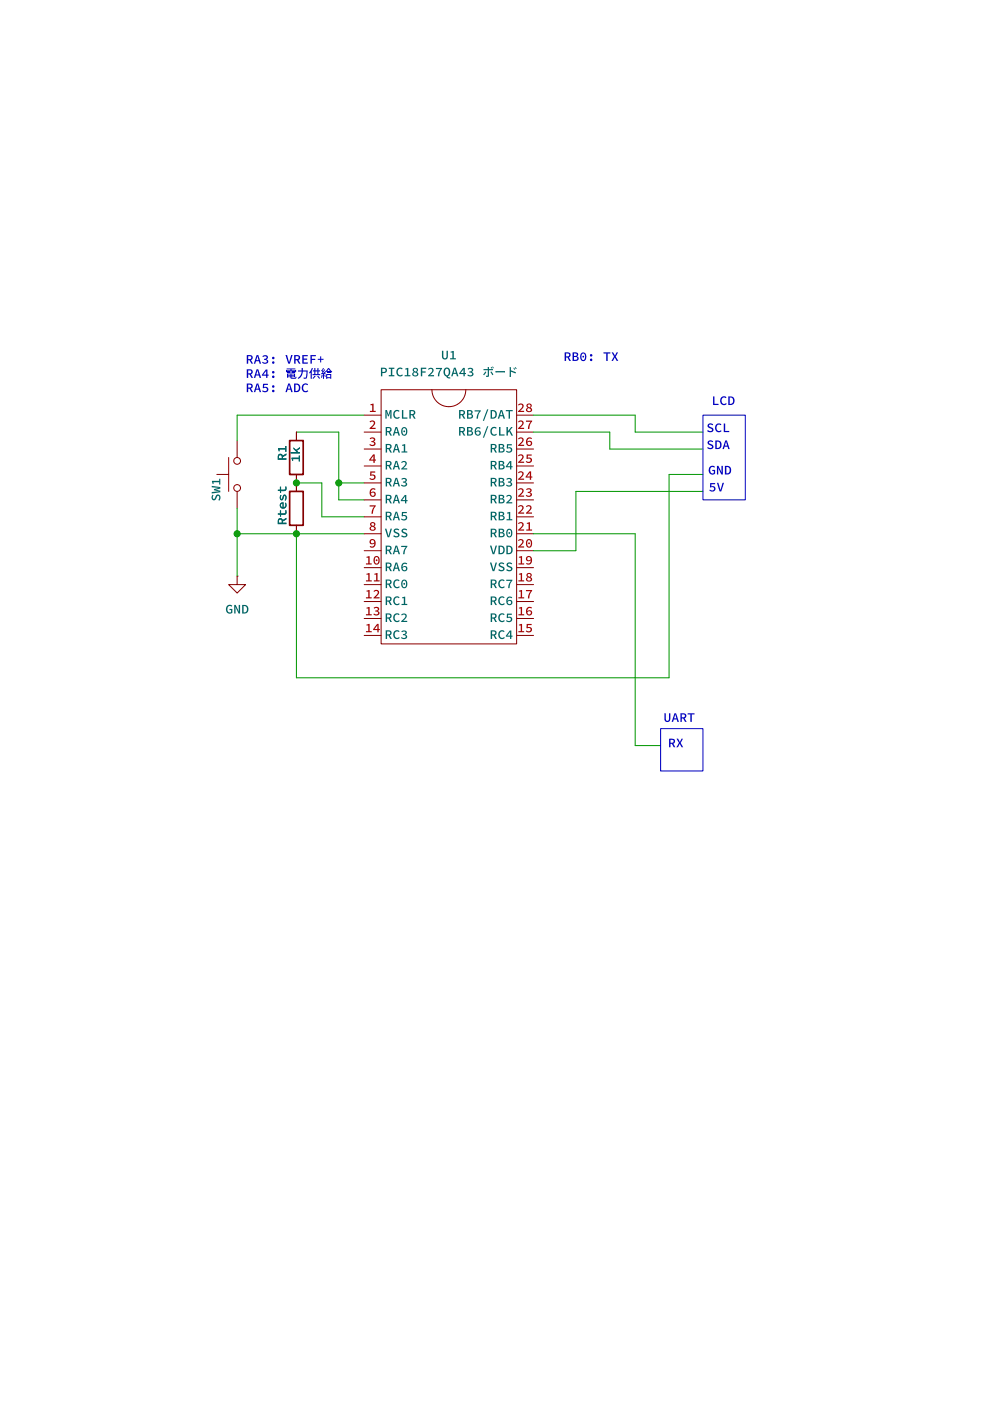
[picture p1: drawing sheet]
<svg xmlns="http://www.w3.org/2000/svg" width="148mm" height="210mm" viewBox="0 0 148 210" stroke-linecap="round" stroke-linejoin="round" font-family="sans-serif">
<defs><g id="words">
<g font-size="1.8" fill="#0000c2">
<text x="42.8" y="55.3">VREF+</text>
<text x="42.8" y="57.4">þÿ–ûR›O›}f</text>
<text x="84.5" y="54.9">RB0:</text>
</g>
<g font-size="1.8" fill="#006464">
<text x="72.3" y="57.2">þÿ0Ü0ü0É</text>
<text x="43.7" y="78.7" transform="rotate(-90 43.7 78.7)">Rtest</text>
</g>
<g font-size="1.8" fill="#a90000">
<text x="55.3" y="62">1</text>
<text x="55.3" y="64.5">2</text>
<text x="77.6" y="62">28</text>
<text x="77.6" y="64.5">27</text>
<text x="55.3" y="67.1">3</text>
<text x="55.3" y="69.6">4</text>
<text x="77.6" y="67.1">26</text>
<text x="77.6" y="69.6">25</text>
<text x="55.3" y="72.1">5</text>
<text x="55.3" y="74.7">6</text>
<text x="55.3" y="77.2">7</text>
<text x="77.6" y="72.1">24</text>
<text x="77.6" y="74.7">23</text>
<text x="77.6" y="77.2">22</text>
<text x="55.3" y="79.8">8</text>
<text x="55.3" y="82.3">9</text>
<text x="77.6" y="79.8">21</text>
<text x="77.6" y="82.3">20</text>
<text x="54.7" y="84.8">10</text>
<text x="54.7" y="87.4">11</text>
<text x="54.7" y="89.9">12</text>
<text x="77.6" y="84.8">19</text>
<text x="77.6" y="87.4">18</text>
<text x="77.6" y="89.9">17</text>
<text x="54.7" y="92.5">13</text>
<text x="54.7" y="95">14</text>
<text x="77.6" y="92.5">16</text>
<text x="77.6" y="95">15</text>
</g>
</g></defs>
<path d="M57.1 58.4h20.4v38.1h-20.4zM64.8 58.4a2.54 2.54 0 0 0 2.5 2.6 2.54 2.54 0 0 0 2.5-2.6M54.6 62.2h2.5" fill="none" stroke="#840000" stroke-width=".15"/>
<g fill="#006464">
<path d="M57.8 61.5h.2l.2 .7 .3-.7h.2v1.3h-.2l.1-1.1-.3 .7h-.1l-.3-.7 .1 1.1h-.2z"/>
<path d="M59.2 61.6l.4-.2 .3 .2-.1 .1a.42 .42 0 0 0-.6 .4 .42 .42 0 0 0 .6 .4l.1 .1a.64 .64 0 0 1-.9-.1 .64 .64 0 0 1 .2-.9z"/>
<path d="M60.3 61.5h.2v1.1h.6v.2h-.8z"/>
<path d="M61.4 61.5h.4a.39 .39 0 0 1 .5 .2 .39 .39 0 0 1-.3 .5l.3 .6h-.2l-.3-.6h-.2v.6h-.2v-.7a.47 .47 0 0 0 .7-.2l-.1-.2-.4-.1v.5h-.2z"/>
</g>
<path d="M54.6 64.8h2.5" fill="none" stroke="#840000" stroke-width=".15"/>
<g fill="#006464">
<path d="M57.8 64h.5a.39 .39 0 0 1 .4 .3 .39 .39 0 0 1-.2 .5l.3 .5h-.3l-.3-.5h-.2v.5h-.2v-.7a.47 .47 0 0 0 .7-.2l-.1-.2h-.4v.4h-.2z"/>
<path d="M59.3 64h.3l.4 1.3h-.2l-.1-.4h-.5l-.1 .4h-.2l.2-.5h.5l-.2-.6-.1 .6h-.2z"/>
<path d="M60.3 64.2a.49 .49 0 0 1 .6-.1 .49 .49 0 0 1 .2 .6 .48 .48 0 0 1-.5 .6 .48 .48 0 0 1-.4-.6h.1l.1 .2a.28 .28 0 0 0 .3 .2 .28 .28 0 0 0 .2-.4v-.3a.29 .29 0 0 0-.4-.2 .29 .29 0 0 0-.2 .5h-.1z"/>
<circle cx="60.6" cy="64.7" r=".14"/>
</g>
<path d="M54.6 67.3h2.5" fill="none" stroke="#840000" stroke-width=".15"/>
<g fill="#006464">
<path d="M57.8 66.5h.5a.39 .39 0 0 1 .4 .3 .39 .39 0 0 1-.2 .5l.3 .5h-.3l-.3-.5h-.2v.5h-.2v-.6a.47 .47 0 0 0 .7-.2l-.1-.2-.4-.1v.5h-.2z"/>
<path d="M59.3 66.5h.3l.4 1.3h-.2l-.1-.3h-.5l-.1 .3h-.2l.2-.5h.5l-.2-.6-.1 .6h-.2z"/>
<path d="M60.3 66.7l.5-.1v1.1h.3v.1h-.9v-.1h.4v-.9h-.3z"/>
</g>
<path d="M54.6 69.9h2.5" fill="none" stroke="#840000" stroke-width=".15"/>
<g fill="#006464">
<path d="M57.8 69.1h.5a.39 .39 0 0 1 .4 .3 .39 .39 0 0 1-.2 .4l.3 .6h-.3l-.3-.5h-.2v.5h-.2v-.7a.47 .47 0 0 0 .7-.2l-.1-.2h-.4v.4h-.2z"/>
<path d="M59.3 69.1h.3l.4 1.3h-.2l-.1-.4h-.5l-.1 .4h-.2l.2-.5h.5l-.2-.6-.1 .6h-.2z"/>
<path d="M60.2 69.3a.46 .46 0 0 1 .7-.1 .46 .46 0 0 1-.1 .7l-.3 .3h.6v.2h-.9l.2-.4a.47 .47 0 0 0 .3-.7h-.2l-.2 .1z"/>
</g>
<path d="M54.6 72.4h2.5" fill="none" stroke="#840000" stroke-width=".15"/>
<g fill="#006464">
<path d="M57.8 71.6h.5a.39 .39 0 0 1 .4 .3 .39 .39 0 0 1-.2 .5l.3 .5h-.3l-.3-.5h-.2v.5h-.2v-.7a.47 .47 0 0 0 .7-.2l-.1-.2h-.4v.4h-.2z"/>
<path d="M59.3 71.6h.3l.4 1.3h-.2l-.1-.3h-.5l-.1 .3h-.2l.2-.5h.5l-.2-.6-.1 .6h-.2z"/>
<path d="M60.2 71.8a.44 .44 0 0 1 .5-.2 .44 .44 0 0 1 .3 .5l-.2 .2a.38 .38 0 0 1 .2 .5 .38 .38 0 0 1-.6 .1l-.3-.1 .1-.2a.3 .3 0 0 0 .4 .2 .3 .3 0 0 0 .2-.3l-.4-.2v-.1h.2a.23 .23 0 0 0 .1-.4 .23 .23 0 0 0-.4 .1z"/>
</g>
<path d="M54.6 74.9h2.5" fill="none" stroke="#840000" stroke-width=".15"/>
<g fill="#006464">
<path d="M57.8 74.2h.5a.39 .39 0 0 1 .4 .2 .39 .39 0 0 1-.2 .5l.3 .6h-.3l-.3-.6h-.2v.6h-.2v-.7a.47 .47 0 0 0 .7-.2l-.1-.2-.4-.1v.5h-.2z"/>
<path d="M59.3 74.2h.3l.4 1.3h-.2l-.1-.4h-.5l-.1 .4h-.2l.2-.6h.5l-.2-.6-.1 .6h-.2z"/>
<path d="M60.7 74.2h.2v.8h.2v.1h-.2v.4h-.2v-.4h-.6v-.1h.6v-.6l-.4 .6h-.2z"/>
</g>
<path d="M54.6 77.5h2.5" fill="none" stroke="#840000" stroke-width=".15"/>
<g fill="#006464">
<path d="M57.8 76.7h.5a.39 .39 0 0 1 .4 .3 .39 .39 0 0 1-.2 .5l.3 .5h-.3l-.3-.5h-.2v.5h-.2v-.7a.47 .47 0 0 0 .7-.2l-.1-.2h-.4v.4h-.2z"/>
<path d="M59.3 76.7h.3l.4 1.3h-.2l-.1-.4h-.5l-.1 .4h-.2l.2-.5h.5l-.2-.6-.1 .6h-.2z"/>
<path d="M60.3 76.7h.7v.2h-.5l-.1 .3a.44 .44 0 0 1 .6 .5 .44 .44 0 0 1-.7 .3l-.2-.2 .1-.1a.32 .32 0 0 0 .5 .2 .32 .32 0 0 0 .1-.5h-.6z"/>
</g>
<path d="M54.6 80h2.5" fill="none" stroke="#840000" stroke-width=".15"/>
<g fill="#006464">
<path d="M57.7 79.2h.2l.4 1.1 .3-1.1h.2l-.4 1.3h-.3z"/>
<path d="M59.1 79.4a.56 .56 0 0 1 .8 0l-.1 .1-.2-.1a.21 .21 0 0 0-.3 0 .22 .22 0 0 0 .2 .4h.1a.42 .42 0 0 1 .2 .7 .42 .42 0 0 1-.6 0l-.2-.1 .1-.2 .3 .2a.21 .21 0 0 0 .3-.1 .21 .21 0 0 0-.2-.3 .48 .48 0 0 1-.5-.4z"/>
<path d="M60.3 79.4a.56 .56 0 0 1 .8 0l-.2 .1-.1-.1a.21 .21 0 0 0-.3 0 .21 .21 0 0 0 .1 .4h.2a.42 .42 0 0 1 .2 .7 .42 .42 0 0 1-.7 0l-.2-.1 .2-.2 .2 .2a.21 .21 0 0 0 .4-.1 .21 .21 0 0 0-.2-.3 .48 .48 0 0 1-.5-.4z"/>
</g>
<path d="M54.6 82.6h2.5" fill="none" stroke="#840000" stroke-width=".15"/>
<g fill="#006464">
<path d="M57.8 81.8h.5a.39 .39 0 0 1 .4 .3 .39 .39 0 0 1-.2 .4l.3 .6h-.3l-.3-.5h-.2v.5h-.2v-.7a.47 .47 0 0 0 .7-.2l-.1-.2h-.4v.4h-.2z"/>
<path d="M59.3 81.8h.3l.4 1.3h-.2l-.1-.4h-.5l-.1 .4h-.2l.2-.5h.5l-.2-.6-.1 .6h-.2z"/>
<path d="M60.2 81.8h.9l-.3 .7-.1 .6h-.3l.1-.3 .3-.8h-.6z"/>
<path d="M57.8 84.3h.5a.39 .39 0 0 1 .4 .3 .39 .39 0 0 1-.2 .5l.3 .5h-.3l-.3-.5h-.2v.5h-.2v-.7a.47 .47 0 0 0 .7-.2l-.1-.2h-.4v.4h-.2z"/>
<path d="M59.3 84.3h.3l.4 1.3h-.2l-.1-.3h-.5l-.1 .3h-.2l.2-.5h.5l-.2-.6-.1 .6h-.2z"/>
<path d="M60.3 84.5l.5-.2 .3 .2-.1 .1a.37 .37 0 0 0-.5 0 .37 .37 0 0 0-.1 .4 .42 .42 0 0 1 .6 0 .42 .42 0 0 1-.1 .7 .42 .42 0 0 1-.6-.3l-.1-.3h.2a.27 .27 0 0 0 .1 .4 .27 .27 0 0 0 .4-.2 .27 .27 0 0 0-.2-.3l-.5 .1z"/>
</g>
<path d="M54.6 87.6h2.5" fill="none" stroke="#840000" stroke-width=".15"/>
<g fill="#006464">
<path d="M57.8 86.9h.5a.39 .39 0 0 1 .4 .2 .39 .39 0 0 1-.2 .5l.3 .6h-.3l-.3-.6h-.2v.6h-.2v-.7a.47 .47 0 0 0 .7-.2l-.1-.2-.4-.1v.5h-.2z"/>
<path d="M59.2 87l.4-.2 .3 .2-.1 .1a.42 .42 0 0 0-.6 .4 .42 .42 0 0 0 .6 .4l.1 .1a.64 .64 0 0 1-.9-.1 .64 .64 0 0 1 .2-.9z"/>
<path d="M60.3 87a.49 .49 0 0 1 .6 0 .49 .49 0 0 1 .2 .6 .48 .48 0 0 1-.5 .6 .48 .48 0 0 1-.4-.7h.1l.1 .3a.28 .28 0 0 0 .3 .2 .28 .28 0 0 0 .2-.4v-.3a.29 .29 0 0 0-.4-.2 .29 .29 0 0 0-.2 .4h-.1z"/>
<path d="M57.8 89.4h.5a.39 .39 0 0 1 .4 .3 .39 .39 0 0 1-.2 .5l.3 .5h-.3l-.3-.5h-.2v.5h-.2v-.7a.47 .47 0 0 0 .7-.2l-.1-.2h-.4v.4h-.2z"/>
<path d="M59.2 89.5l.4-.1 .3 .1-.1 .2a.42 .42 0 0 0-.6 .4 .42 .42 0 0 0 .6 .3l.1 .1a.64 .64 0 0 1-.9-.1 .64 .64 0 0 1 .2-.9z"/>
<path d="M60.3 89.5l.5-.1v1.1h.3v.2h-.9v-.2h.4v-.8h-.3z"/>
<path d="M57.8 91.9h.5a.39 .39 0 0 1 .4 .3 .39 .39 0 0 1-.2 .5l.3 .5h-.3l-.3-.5h-.2v.5h-.2v-.6a.47 .47 0 0 0 .7-.2l-.1-.2-.4-.1v.5h-.2z"/>
<path d="M59.2 92.1l.4-.2 .3 .2-.1 .1a.42 .42 0 0 0-.6 .4 .42 .42 0 0 0 .6 .3l.1 .2a.64 .64 0 0 1-.9-.1 .64 .64 0 0 1 .2-.9z"/>
<path d="M60.2 92.2a.46 .46 0 0 1 .7-.1 .46 .46 0 0 1-.1 .7l-.3 .3h.6v.1h-.9l.2-.3a.47 .47 0 0 0 .3-.7l-.2-.1-.2 .2z"/>
<path d="M57.8 94.5h.5a.39 .39 0 0 1 .4 .3 .39 .39 0 0 1-.2 .4l.3 .6h-.3l-.3-.5h-.2v.5h-.2v-.7a.47 .47 0 0 0 .7-.2l-.1-.2h-.4v.4h-.2z"/>
<path d="M59.2 94.6l.4-.1 .3 .1-.1 .2a.42 .42 0 0 0-.6 .3 .42 .42 0 0 0 .6 .4l.1 .1a.64 .64 0 0 1-.9-.1 .64 .64 0 0 1 .2-.9z"/>
<path d="M60.2 94.7a.44 .44 0 0 1 .5-.2 .44 .44 0 0 1 .3 .5l-.2 .1a.38 .38 0 0 1 .2 .6 .38 .38 0 0 1-.6 .1l-.3-.2 .1-.1a.3 .3 0 0 0 .4 .2 .3 .3 0 0 0 .2-.4l-.4-.1v-.2h.2a.23 .23 0 0 0 .1-.4 .23 .23 0 0 0-.4 .1z"/>
<path d="M68.8 61.5h.5a.39 .39 0 0 1 .4 .2 .39 .39 0 0 1-.2 .5l.3 .6h-.3l-.2-.6h-.2v.6h-.3v-.7a.47 .47 0 0 0 .7-.2l-.1-.2-.3-.1v.5h-.3z"/>
<path d="M70 61.5h.4a.32 .32 0 0 1 .5 .1 .32 .32 0 0 1-.3 .5 .36 .36 0 0 1 .3 .4 .36 .36 0 0 1-.4 .3h-.5v-.2a.5 .5 0 0 0 .7-.2l-.1-.2h-.4v.4h-.2v-.6h.4a.2 .2 0 0 0 .3-.2 .2 .2 0 0 0-.3-.2h-.2v.4h-.2z"/>
<path d="M71.2 61.5h.9l-.3 .7-.1 .6h-.2v-.3l.4-.8h-.7z"/>
<path d="M73 61.4h.2l-.6 1.7h-.2z"/>
<path d="M73.6 61.5h.3a.65 .65 0 0 1 .6 .6 .65 .65 0 0 1-.6 .7h-.3v-.2h.2a.47 .47 0 0 0 .5-.5 .47 .47 0 0 0-.5-.5v1h-.2z"/>
<path d="M75.1 61.5h.2l.4 1.3h-.2l-.1-.4h-.4l-.1 .4h-.3l.2-.6h.6l-.2-.6-.2 .6h-.2z"/>
<path d="M75.9 61.5h1v.1h-.4v1.2h-.2v-1.2h-.4z"/>
<path d="M68.8 64h.5a.39 .39 0 0 1 .4 .3 .39 .39 0 0 1-.2 .5l.3 .5h-.3l-.2-.5h-.2v.5h-.3v-.7a.47 .47 0 0 0 .7-.2l-.1-.2h-.3v.4h-.3z"/>
<path d="M70 64h.4a.32 .32 0 0 1 .5 .2 .32 .32 0 0 1-.3 .4 .36 .36 0 0 1 .3 .5 .36 .36 0 0 1-.4 .2h-.5v-.2a.5 .5 0 0 0 .7-.2l-.1-.2h-.4v.4h-.2v-.6h.4a.2 .2 0 0 0 .3-.1 .2 .2 0 0 0-.3-.2h-.2v.3h-.2z"/>
<path d="M71.3 64.2l.5-.2 .3 .2-.1 .1a.37 .37 0 0 0-.5 0 .37 .37 0 0 0-.1 .4 .42 .42 0 0 1 .6 0 .42 .42 0 0 1-.1 .6 .42 .42 0 0 1-.6-.2l-.1-.3h.2a.27 .27 0 0 0 .1 .4 .27 .27 0 0 0 .4-.2 .27 .27 0 0 0-.2-.3l-.5 .1z"/>
<path d="M73 63.9h.2l-.6 1.7h-.2z"/>
<path d="M73.7 64.1l.5-.1 .3 .1-.1 .2a.42 .42 0 0 0-.7 .4 .42 .42 0 0 0 .7 .3l.1 .1a.64 .64 0 0 1-.9-.1 .64 .64 0 0 1 .1-.9z"/>
<path d="M74.8 64h.2v1.1h.7v.2h-.9z"/>
<path d="M75.9 64h.3v.6l.5-.6h.2l-.4 .5 .4 .8h-.2l-.3-.6-.2 .2v.4h-.3z"/>
<path d="M73.6 66.5h.4a.39 .39 0 0 1 .5 .3 .39 .39 0 0 1-.3 .5l.3 .5h-.2l-.3-.5h-.2v.5h-.2v-.6a.47 .47 0 0 0 .7-.2l-.1-.2-.4-.1v.5h-.2z"/>
<path d="M74.8 66.5h.4a.32 .32 0 0 1 .4 .2 .32 .32 0 0 1-.2 .5 .36 .36 0 0 1 .3 .4 .36 .36 0 0 1-.5 .2h-.4v-.1a.5 .5 0 0 0 .7-.2l-.1-.2-.4-.1v.5h-.2v-.6h.3a.2 .2 0 0 0 .3-.2 .2 .2 0 0 0-.3-.2h-.1v.4h-.2z"/>
<path d="M76 66.6h.8v.2h-.6v.3a.44 .44 0 0 1 .6 .5 .44 .44 0 0 1-.8 .2l-.1-.1 .1-.1a.32 .32 0 0 0 .4 .1 .32 .32 0 0 0 .1-.4l-.5-.1z"/>
<path d="M73.6 69.1h.4a.39 .39 0 0 1 .5 .3 .39 .39 0 0 1-.3 .4l.3 .6h-.2l-.3-.5h-.2v.5h-.2v-.7a.47 .47 0 0 0 .7-.2l-.1-.2h-.4v.4h-.2z"/>
<path d="M74.8 69.1h.4a.32 .32 0 0 1 .4 .2 .32 .32 0 0 1-.2 .4 .36 .36 0 0 1 .3 .4 .36 .36 0 0 1-.5 .3h-.4v-.2a.5 .5 0 0 0 .7-.2l-.1-.2h-.4v.4h-.2v-.6h.3a.2 .2 0 0 0 .3-.2 .2 .2 0 0 0-.3-.1h-.1v.3h-.2z"/>
<path d="M76.4 69.1h.3v.8h.2v.1h-.2v.4h-.2v-.4h-.6v-.1h.6v-.6l-.4 .6h-.2z"/>
<path d="M73.6 71.6h.4a.39 .39 0 0 1 .5 .3 .39 .39 0 0 1-.3 .5l.3 .5h-.2l-.3-.5h-.2v.5h-.2v-.7a.47 .47 0 0 0 .7-.2l-.1-.2h-.4v.4h-.2z"/>
<path d="M74.8 71.6h.4a.32 .32 0 0 1 .4 .2 .32 .32 0 0 1-.2 .4 .36 .36 0 0 1 .3 .5 .36 .36 0 0 1-.5 .2h-.4v-.2a.5 .5 0 0 0 .7-.1l-.1-.2-.4-.1v.4h-.2v-.5h.3a.2 .2 0 0 0 .3-.2 .2 .2 0 0 0-.3-.2h-.1v.4h-.2z"/>
<path d="M75.9 71.8a.44 .44 0 0 1 .6-.2 .44 .44 0 0 1 .2 .5l-.2 .2a.38 .38 0 0 1 .2 .5 .38 .38 0 0 1-.5 .1l-.3-.1 .1-.2a.3 .3 0 0 0 .3 .2 .3 .3 0 0 0 .3-.3l-.4-.2v-.1h.2a.23 .23 0 0 0 0-.4 .23 .23 0 0 0-.3 .1z"/>
<path d="M73.6 74.2h.4a.39 .39 0 0 1 .5 .2 .39 .39 0 0 1-.3 .5l.3 .6h-.2l-.3-.6h-.2v.6h-.2v-.7a.47 .47 0 0 0 .7-.2l-.1-.2-.4-.1v.5h-.2z"/>
<path d="M74.8 74.2h.4a.32 .32 0 0 1 .4 .1 .32 .32 0 0 1-.2 .5 .36 .36 0 0 1 .3 .4 .36 .36 0 0 1-.5 .3h-.4v-.2a.5 .5 0 0 0 .7-.2l-.1-.2h-.4v.4h-.2v-.6h.3a.2 .2 0 0 0 .3-.2 .2 .2 0 0 0-.3-.2h-.1v.4h-.2z"/>
<path d="M75.9 74.4a.46 .46 0 0 1 .7-.1 .46 .46 0 0 1-.1 .7l-.3 .3h.6v.2h-.9l.3-.4a.47 .47 0 0 0 .3-.7h-.3l-.2 .1z"/>
<path d="M73.6 76.7h.4a.39 .39 0 0 1 .5 .3 .39 .39 0 0 1-.3 .5l.3 .5h-.2l-.3-.5h-.2v.5h-.2v-.7a.47 .47 0 0 0 .7-.2l-.1-.2h-.4v.4h-.2z"/>
<path d="M74.8 76.7h.4a.32 .32 0 0 1 .4 .2 .32 .32 0 0 1-.2 .4 .36 .36 0 0 1 .3 .5 .36 .36 0 0 1-.5 .2h-.4v-.2a.5 .5 0 0 0 .7-.2l-.1-.2h-.4v.4h-.2v-.6h.3a.2 .2 0 0 0 .3-.1 .2 .2 0 0 0-.3-.2h-.1v.3h-.2z"/>
<path d="M76 76.8l.5-.1v1.1h.3v.2h-.8v-.2h.3v-.8h-.3z"/>
<circle cx="60.6" cy="87.5" r=".14"/>
</g>
<path d="M77.5 80h2.5" fill="none" stroke="#840000" stroke-width=".15"/>
<g fill="#006464">
<path d="M73.6 79.2h.4a.39 .39 0 0 1 .5 .3 .39 .39 0 0 1-.3 .5l.3 .5h-.2l-.3-.5h-.2v.5h-.2v-.6a.47 .47 0 0 0 .7-.2l-.1-.2-.4-.1v.5h-.2z"/>
<path d="M74.8 79.2h.4a.32 .32 0 0 1 .4 .2 .32 .32 0 0 1-.2 .5 .36 .36 0 0 1 .3 .4 .36 .36 0 0 1-.5 .2h-.4v-.1a.5 .5 0 0 0 .7-.2l-.1-.2-.4-.1v.5h-.2v-.6h.3a.2 .2 0 0 0 .3-.2 .2 .2 0 0 0-.3-.2h-.1v.4h-.2z"/>
<path d="M76 79.4a.49 .49 0 0 1 .7 0 .49 .49 0 0 1 .1 .6 .48 .48 0 0 1-.5 .6 .48 .48 0 0 1-.4-.7h.2v.2a.28 .28 0 0 0 .4 .3 .28 .28 0 0 0 .1-.4v-.3a.29 .29 0 0 0-.4-.2 .29 .29 0 0 0-.1 .4h-.2z"/>
<path d="M73.5 81.8h.2l.3 1.1 .3-1.1h.2l-.4 1.3h-.2z"/>
<path d="M74.8 81.8h.3a.65 .65 0 0 1 .6 .6 .65 .65 0 0 1-.6 .7h-.3v-.2h.2a.47 .47 0 0 0 .5-.5 .47 .47 0 0 0-.5-.4v.9h-.2z"/>
<path d="M75.9 81.8h.4a.65 .65 0 0 1 .6 .6 .65 .65 0 0 1-.6 .7h-.4v-.2h.2a.47 .47 0 0 0 .6-.5 .47 .47 0 0 0-.6-.4v.9h-.2z"/>
<path d="M73.5 84.3h.2l.3 1.1 .3-1.1h.2l-.4 1.3h-.2z"/>
<path d="M74.9 84.4a.56 .56 0 0 1 .7 .1l-.1 .1-.1-.1a.21 .21 0 0 0-.4 0 .21 .21 0 0 0 .2 .3l.2 .1a.42 .42 0 0 1 .2 .6 .42 .42 0 0 1-.7 .1l-.2-.1 .1-.2 .3 .1a.21 .21 0 0 0 .3 0 .21 .21 0 0 0-.2-.3 .48 .48 0 0 1-.4-.4z"/>
<path d="M76 84.4a.56 .56 0 0 1 .8 .1l-.1 .1-.1-.1a.21 .21 0 0 0-.4 0 .21 .21 0 0 0 .2 .3l.2 .1a.42 .42 0 0 1 .1 .6 .42 .42 0 0 1-.6 .1l-.2-.1 .1-.2 .3 .1a.21 .21 0 0 0 .3 0 .21 .21 0 0 0-.2-.3 .48 .48 0 0 1-.4-.4z"/>
<path d="M73.6 86.9h.4a.39 .39 0 0 1 .5 .2 .39 .39 0 0 1-.3 .5l.3 .6h-.2l-.3-.6h-.2v.6h-.2v-.7a.47 .47 0 0 0 .7-.2l-.1-.2-.4-.1v.5h-.2z"/>
<path d="M74.9 87l.5-.2 .3 .2-.1 .1a.42 .42 0 0 0-.7 .4 .42 .42 0 0 0 .7 .4l.1 .1a.64 .64 0 0 1-.9-.1 .64 .64 0 0 1 .1-.9z"/>
<path d="M75.9 86.9h.9l-.3 .7-.1 .6h-.2v-.3l.4-.8h-.7z"/>
<path d="M73.6 89.4h.4a.39 .39 0 0 1 .5 .3 .39 .39 0 0 1-.3 .5l.3 .5h-.2l-.3-.5h-.2v.5h-.2v-.7a.47 .47 0 0 0 .7-.2l-.1-.2h-.4v.4h-.2z"/>
<path d="M74.9 89.5l.5-.1 .3 .1-.1 .2a.42 .42 0 0 0-.7 .4 .42 .42 0 0 0 .7 .3l.1 .1a.64 .64 0 0 1-.9-.1 .64 .64 0 0 1 .1-.9z"/>
<path d="M76.1 89.6l.4-.2 .3 .2-.1 .1a.37 .37 0 0 0-.4 0 .37 .37 0 0 0-.2 .4 .42 .42 0 0 1 .6 0 .42 .42 0 0 1-.1 .6 .42 .42 0 0 1-.6-.2l-.1-.3h.2a.27 .27 0 0 0 .2 .4 .27 .27 0 0 0 .3-.2 .27 .27 0 0 0-.2-.3l-.5 .1z"/>
<path d="M73.6 91.9h.4a.39 .39 0 0 1 .5 .3 .39 .39 0 0 1-.3 .5l.3 .5h-.2l-.3-.5h-.2v.5h-.2v-.6a.47 .47 0 0 0 .7-.2l-.1-.2-.4-.1v.5h-.2z"/>
<path d="M74.9 92.1l.5-.2 .3 .2-.1 .1a.42 .42 0 0 0-.7 .4 .42 .42 0 0 0 .7 .3l.1 .2a.64 .64 0 0 1-.9-.1 .64 .64 0 0 1 .1-.9z"/>
<path d="M76 92h.8v.2h-.6v.3a.44 .44 0 0 1 .6 .5 .44 .44 0 0 1-.8 .2l-.1-.1 .1-.1a.32 .32 0 0 0 .4 .1 .32 .32 0 0 0 .1-.4l-.5-.1z"/>
<path d="M73.6 94.5h.4a.39 .39 0 0 1 .5 .3 .39 .39 0 0 1-.3 .4l.3 .6h-.2l-.3-.5h-.2v.5h-.2v-.7a.47 .47 0 0 0 .7-.2l-.1-.2h-.4v.4h-.2z"/>
<path d="M74.9 94.6l.5-.1 .3 .1-.1 .2a.42 .42 0 0 0-.7 .3 .42 .42 0 0 0 .7 .4l.1 .1a.64 .64 0 0 1-.9-.1 .64 .64 0 0 1 .1-.9z"/>
<path d="M76.4 94.5h.3v.8h.2v.1h-.2v.4h-.2v-.4h-.6v-.1h.6v-.6l-.4 .6h-.2z"/>
<path d="M66.3 52.6h.2v.8a.25 .25 0 0 0 .2 .3 .25 .25 0 0 0 .3-.3v-.8h.2v.8a.45 .45 0 0 1-.5 .5 .45 .45 0 0 1-.4-.5z"/>
<path d="M67.6 52.7l.4-.1v1.1h.4v.2h-.9v-.2h.3v-.9h-.2z"/>
<path d="M57.1 55.1h.4a.41 .41 0 0 1 .5 .4 .41 .41 0 0 1-.5 .4h-.2v.5h-.2v-.6a.53 .53 0 0 0 .7-.2l-.1-.3h-.4v.5h-.2z"/>
<path d="M58.3 55.1h.8v.2h-.3v.9h.3v.2h-.8v-.2h.3v-.9h-.3z"/>
<path d="M59.6 55.2l.5-.1 .3 .2-.1 .1a.42 .42 0 0 0-.7 .4 .42 .42 0 0 0 .7 .3l.1 .1a.64 .64 0 0 1-.9-.1 .64 .64 0 0 1 .1-.9z"/>
<path d="M60.8 55.3l.4-.1v1h.3v.2h-.8v-.2h.3v-.8h-.2z"/>
<path d="M62 55.2a.38 .38 0 0 1 .6 0 .38 .38 0 0 1-.1 .6 .37 .37 0 0 1 .2 .5 .37 .37 0 0 1-.6 .1l-.3-.2v-.1h.2a.24 .24 0 0 0 .3 .2 .24 .24 0 0 0 .1-.4l-.2-.1-.2 .3h-.2l.3-.3-.2-.3h.2a.22 .22 0 0 0 .3 .2 .22 .22 0 0 0 0-.4 .22 .22 0 0 0-.3 .1l-.2 .1z"/>
<path d="M63.1 55.1h.8v.2h-.6v.4h.5v.2h-.5v.5h-.2z"/>
<path d="M64.2 55.3a.46 .46 0 0 1 .7-.1 .46 .46 0 0 1-.1 .8l-.3 .2h.6v.2h-.9l.3-.4a.47 .47 0 0 0 .3-.7h-.3l-.2 .1z"/>
<path d="M65.4 55.2h.9l-.3 .6-.1 .6h-.2v-.2l.4-.9h-.7z"/>
<path d="M66.7 55.2a.56 .56 0 0 1 .7 0 .56 .56 0 0 1 .1 .8l-.1 .3-.3 .1 .2 .1h.2v.2h-.3l-.2-.2a.79 .79 0 0 1-.5-.7h.2a.32 .32 0 0 0 .1 .4 .32 .32 0 0 0 .4 0 .49 .49 0 0 0 .1-.6 .49 .49 0 0 0-.4-.3l-.2 .5h-.2z"/>
<path d="M68.1 55.1h.2l.4 1.3h-.2l-.1-.4h-.4l-.1 .4h-.2l.1-.5h.6l-.2-.6-.2 .6h-.2z"/>
<path d="M69.5 55.1h.2v.8h.2v.2h-.2v.3h-.2v-.3h-.6v-.2h.6v-.6l-.4 .6h-.2z"/>
<path d="M70.1 55.3a.44 .44 0 0 1 .6-.2 .44 .44 0 0 1 .2 .5l-.2 .1a.38 .38 0 0 1 .2 .6 .38 .38 0 0 1-.5 .1l-.3-.1 .1-.2a.3 .3 0 0 0 .3 .2 .3 .3 0 0 0 .3-.4l-.4-.1v-.1h.2a.23 .23 0 0 0 0-.4 .23 .23 0 0 0-.3 .1z"/>
<circle cx="76.4" cy="79.9" r=".14"/>
</g>
<g fill="none" stroke="#840000" stroke-width=".15">
<path d="M32.5 71.1h1.8M34.3 68.6v5.1M35.6 66v2.6M35.6 73.7v2.5"/>
<circle cx="35.6" cy="73.2" r=".51"/>
<circle cx="35.6" cy="69.1" r=".51"/>
</g>
<g fill="#006464">
<path d="M31.9 74.2l.1 .1-.1 .1a.21 .21 0 0 0 0 .4 .22 .22 0 0 0 .4-.2v-.2a.42 .42 0 0 1 .7-.2 .42 .42 0 0 1 0 .7l-.1 .2-.2-.2 .2-.2a.21 .21 0 0 0-.1-.4 .21 .21 0 0 0-.3 .2 .48 .48 0 0 1-.4 .5 .49 .49 0 0 1-.4-.4 .49 .49 0 0 1 .2-.4z"/>
<path d="M31.7 72.8l1.3 .2v.3l-.7 .1 .7 .2v.2l-1.3 .2v-.2l1.1-.1-.7-.2v-.2l.7-.2-1.1-.1z"/>
<path d="M31.8 72.1h1.1v-.3h.1v.8h-.1v-.3h-.9v.3h-.1z"/>
</g>
<path d="M43.4 66h2.1v5.1h-2.1z" fill="none" stroke="#840000" stroke-width=".25"/>
<path d="M44.4 64.8v1.2M44.4 71.1v1.3" fill="none" stroke="#840000" stroke-width=".15"/>
<g fill="#006464">
<path d="M41.8 68.1a.39 .39 0 0 1 .6 .2l.5-.3v.2l-.5 .3v.2h.5v.2h-1.2v-.4h.1v.2h.5v-.2a.23 .23 0 0 0-.3-.3 .23 .23 0 0 0-.2 .3h-.1z"/>
<path d="M41.7 67.2h1.1v-.3h.1v.8h-.1v-.3h-.9v.2h-.1z"/>
<path d="M43.7 68.6h1.1v-.3h.2v.9h-.2v-.4h-.8v.3h-.2z"/>
<path d="M44 67.1l.4 .3 .6-.4v.2l-.5 .4 .2 .2h.3v.2h-1.4v-.2h.9l-.5-.5z"/>
</g>
<path d="M43.4 73.7h2.1v5h-2.1z" fill="none" stroke="#840000" stroke-width=".25"/>
<path d="M44.4 72.4v1.3M44.4 78.7v1.3" fill="none" stroke="#840000" stroke-width=".15"/>
<g fill="#006464">
<path d="M41.8 77.8a.39 .39 0 0 1 .6 .1l.5-.3v.3l-.5 .2v.3h.5v.2h-1.2v-.4h.1v.2h.5v-.2a.23 .23 0 0 0-.3-.3 .23 .23 0 0 0-.2 .3h-.1z"/>
<path d="M42 76.5h.1v.5h.5l.2-.1v-.4h.1v.5l-.2 .2h-.6v.2h-.1v-.2l-.3-.1v-.1h.3z"/>
<path d="M42 73h.1v.4h.5l.2-.1v-.3l.1-.1v.5l-.2 .2h-.6v.3h-.1v-.3h-.3v-.2h.3z"/>
</g>
<path d="M35.6 86.4v1.2h1.2l-1.2 1.3-1.3-1.3h1.3M35.6 86.4h.1" fill="none" stroke="#840000" stroke-width=".15"/>
<g fill="#006464">
<path d="M34.1 90.8l.5-.1 .2 .1-.1 .1a.44 .44 0 0 0-.6 .4 .44 .44 0 0 0 .6 .4v-.2h-.3v-.2h.4v.5a.65 .65 0 0 1-.9-.1 .65 .65 0 0 1 .2-.9z"/>
<path d="M35.1 90.7h.2l.5 1v-1h.2v1.3h-.2l-.5-1.1v1.1h-.2z"/>
<path d="M36.3 90.7h.3a.65 .65 0 0 1 .7 .6 .65 .65 0 0 1-.6 .7h-.4v-.2h.2a.47 .47 0 0 0 .5-.5 .47 .47 0 0 0-.5-.5v1h-.2z"/>
</g>
<path d="M35.6 76.2v10.2M44.4 64.8h6.4v10.1h3.8M44.4 72.4h3.9v5.1h6.3M50.8 72.4h3.8M54.6 62.2h-19v3.8M80 64.8h11.4v2.5h14M80 62.2h15.2v2.6h10.2M105.4 73.7h-19v8.9h-6.4M105.4 71.1h-5.1v30.5h-55.9v-21.6M35.6 80h19M80 80h15.2v31.8h3.9" fill="none" stroke="#009600" stroke-width=".15"/>
<g fill="#0000c2">
<path d="M37 53.2h.4a.39 .39 0 0 1 .5 .3 .39 .39 0 0 1-.3 .5l.3 .5h-.2l-.3-.5h-.2v.5h-.2v-.7a.47 .47 0 0 0 .7-.2l-.1-.2h-.4v.4h-.2z"/>
<path d="M38.5 53.2h.2l.5 1.3h-.3l-.1-.3h-.4l-.1 .3h-.2l.1-.5h.6l-.2-.6-.2 .6h-.2z"/>
<path d="M39.3 53.4a.44 .44 0 0 1 .6-.2 .44 .44 0 0 1 .3 .5l-.3 .2a.38 .38 0 0 1 .3 .5 .38 .38 0 0 1-.6 .1l-.3-.1 .1-.2a.3 .3 0 0 0 .4 .2 .3 .3 0 0 0 .2-.3l-.4-.2v-.1h.2a.23 .23 0 0 0 .1-.4 .23 .23 0 0 0-.4 .1z"/>
<path d="M42.8 53.2h.2l.3 1.1 .4-1.1h.2l-.4 1.3h-.3z"/>
<path d="M44.1 53.2h.4a.39 .39 0 0 1 .5 .3 .39 .39 0 0 1-.3 .5l.4 .5h-.3l-.3-.5h-.2v.5h-.2v-.7a.47 .47 0 0 0 .7-.2l-.1-.2h-.4v.4h-.2z"/>
<path d="M45.3 53.2h.9v.2h-.7v.3h.6v.2h-.6v.4h.7v.2h-.9z"/>
<path d="M46.6 53.2h.8v.2h-.6v.4h.5v.2h-.5v.5h-.2z"/>
<path d="M37 55.4h.4a.39 .39 0 0 1 .5 .2 .39 .39 0 0 1-.3 .5l.3 .5h-.2l-.3-.5h-.2v.5h-.2v-.6a.47 .47 0 0 0 .7-.2l-.1-.2-.4-.1v.5h-.2z"/>
<path d="M38.5 55.4h.2l.5 1.2h-.3l-.1-.3h-.4l-.1 .3h-.2l.1-.5h.6l-.2-.6-.2 .6h-.2z"/>
<path d="M39.9 55.4h.2v.8h.2v.1h-.2v.3h-.2v-.3h-.6v-.1h.6v-.6l-.4 .6h-.2z"/>
<path d="M43 55.2h1.3v.1h-.6v.1h.7v.4h-.2v-.2h-.5v.3h-.1v-.3h-.6v.2h-.1v-.4h.7v-.1h-.6z"/>
<path d="M44.7 55.5h.5v-.3h.2v.3h.7l-.1 1.1-.1 .2h-.4v-.2h.1a.26 .26 0 0 0 .3-.1 .26 .26 0 0 0 0-.3l.1-.5-.6 .1a1.27 1.27 0 0 1-.6 1l-.2-.1 .5-.4 .1-.6h-.5z"/>
<path d="M46.8 55.2h.1l-.1 .4v1.2h-.2v-1l-.2 .2a.62 .62 0 0 1 .3-.7z"/>
<path d="M47.1 55.2h.2v.3h.3v-.3h.2v.3h.2v.2h-.2v.4h.2v.1h-1.1v-.1h.7v-.4h-.3v.4h-.2v-.4h-.2v-.2h.2z"/>
<path d="M48.4 55.2h.2l-.2 .4 .1 .1 .1-.3h.2l-.4 .5h.2v-.1l.1-.1 .1 .4h-.2v.7h-.2v-.7h-.2v-.2l.2-.1-.2-.3z"/>
<path d="M49.2 55.2h.1l.5 .5-.1 .2-.4-.6-.5 .6-.1-.2z"/>
<path d="M37 57.5h.4a.39 .39 0 0 1 .5 .3 .39 .39 0 0 1-.3 .4l.3 .6h-.2l-.3-.5h-.2v.5h-.2v-.7a.47 .47 0 0 0 .7-.2l-.1-.2h-.4v.4h-.2z"/>
<path d="M38.5 57.5h.2l.5 1.3h-.3l-.1-.4h-.4l-.1 .4h-.2l.1-.5h.6l-.2-.6-.2 .6h-.2z"/>
<path d="M39.4 57.5h.8v.2h-.6v.3a.44 .44 0 0 1 .6 .5 .44 .44 0 0 1-.7 .2l-.2-.1 .1-.1a.32 .32 0 0 0 .4 .2 .32 .32 0 0 0 .2-.5l-.6-.1z"/>
<path d="M43.2 57.5h.3l.4 1.3h-.2l-.1-.4h-.5l-.1 .4h-.2l.2-.5h.5l-.2-.6-.1 .6h-.2z"/>
<path d="M44.1 57.5h.3a.65 .65 0 0 1 .6 .6 .65 .65 0 0 1-.6 .7h-.3v-.2h.2a.47 .47 0 0 0 .5-.5 .47 .47 0 0 0-.5-.4v.9h-.2z"/>
<path d="M45.4 57.6l.5-.1 .3 .1-.1 .2a.42 .42 0 0 0-.6 .3 .42 .42 0 0 0 .6 .4l.1 .1a.64 .64 0 0 1-.9-.1 .64 .64 0 0 1 .1-.9z"/>
<path d="M84.7 52.8h.4a.39 .39 0 0 1 .5 .3 .39 .39 0 0 1-.3 .5l.3 .5h-.2l-.3-.5h-.2v.5h-.2v-.7a.47 .47 0 0 0 .7-.2l-.1-.2h-.4v.4h-.2z"/>
<path d="M85.9 52.8h.4a.32 .32 0 0 1 .4 .2 .32 .32 0 0 1-.2 .4 .36 .36 0 0 1 .2 .5 .36 .36 0 0 1-.4 .2h-.4v-.2a.5 .5 0 0 0 .7-.1l-.1-.2-.4-.1v.4h-.2v-.5h.3a.2 .2 0 0 0 .3-.2 .2 .2 0 0 0-.3-.2h-.1v.4h-.2z"/>
<path d="M87.1 53a.49 .49 0 0 1 .7-.1 .49 .49 0 0 1 .1 .6 .48 .48 0 0 1-.5 .6 .48 .48 0 0 1-.4-.6h.2v.2a.28 .28 0 0 0 .4 .3 .28 .28 0 0 0 .1-.4v-.4a.29 .29 0 0 0-.4-.2 .29 .29 0 0 0-.1 .5h-.2z"/>
<path d="M90.5 52.8h1v.2h-.4v1.1h-.2v-1.1h-.4z"/>
<path d="M91.7 52.8h.2l.3 .5 .3-.5h.2l-.4 .7 .4 .6h-.2l-.3-.5-.3 .5h-.2l.4-.7z"/>
<path d="M100.3 110.7h.5a.39 .39 0 0 1 .4 .3 .39 .39 0 0 1-.2 .5l.3 .5h-.3l-.2-.5h-.3v.5h-.2v-.7a.47 .47 0 0 0 .7-.2l-.1-.2h-.4v.4h-.2z"/>
<path d="M101.5 110.7h.2l.2 .5 .3-.5h.2l-.3 .7 .4 .6h-.3l-.3-.5-.2 .5h-.3l.4-.6z"/>
<path d="M99.6 106.9h.2v.8a.25 .25 0 0 0 .3 .4 .25 .25 0 0 0 .2-.4v-.8h.2v.8a.45 .45 0 0 1-.4 .5 .45 .45 0 0 1-.5-.5z"/>
<path d="M101.1 106.9h.3l.4 1.3h-.2l-.1-.4h-.5l-.1 .4h-.2l.2-.5h.5l-.1-.6-.2 .6h-.2z"/>
<path d="M102 106.9h.5a.39 .39 0 0 1 .4 .3 .39 .39 0 0 1-.2 .5l.3 .5h-.3l-.3-.5h-.2v.5h-.2v-.7a.47 .47 0 0 0 .7-.2l-.1-.2h-.4v.4h-.2z"/>
<path d="M103.1 106.9h1v.2h-.4v1.1h-.2v-1.1h-.4z"/>
<path d="M106.9 59.4h.2v1.1h.6v.2h-.8z"/>
<path d="M108.2 59.5l.5-.1 .2 .2-.1 .1a.42 .42 0 0 0-.6 .4 .42 .42 0 0 0 .7 .3l.1 .1a.64 .64 0 0 1-.9-.1 .64 .64 0 0 1 .1-.9z"/>
<path d="M109.2 59.4h.3a.65 .65 0 0 1 .7 .7 .65 .65 0 0 1-.6 .6h-.4v-.2h.2a.47 .47 0 0 0 .5-.4 .47 .47 0 0 0-.5-.5v.9h-.2z"/>
<path d="M106.2 63.6a.56 .56 0 0 1 .7 0l-.1 .2-.1-.1a.21 .21 0 0 0-.4 0 .21 .21 0 0 0 .2 .3l.2 .1a.42 .42 0 0 1 .2 .6 .42 .42 0 0 1-.7 0l-.2-.1 .2-.1 .2 .1a.21 .21 0 0 0 .4-.1 .21 .21 0 0 0-.2-.3 .48 .48 0 0 1-.5-.4z"/>
<path d="M107.4 63.6l.5-.1 .3 .1-.1 .2a.42 .42 0 0 0-.7 .3 .42 .42 0 0 0 .7 .4l.1 .1a.64 .64 0 0 1-.9-.1 .64 .64 0 0 1 .1-.9z"/>
<path d="M108.5 63.5h.2v1.1h.7v.2h-.9z"/>
<path d="M106.2 66.1a.56 .56 0 0 1 .7 .1l-.1 .1-.1-.1a.21 .21 0 0 0-.4 0 .21 .21 0 0 0 .2 .3l.2 .1a.42 .42 0 0 1 .2 .6 .42 .42 0 0 1-.7 .1l-.2-.2 .2-.1 .2 .1a.21 .21 0 0 0 .4-.1 .21 .21 0 0 0-.2-.2 .48 .48 0 0 1-.5-.4z"/>
<path d="M107.3 66h.3a.65 .65 0 0 1 .6 .7 .65 .65 0 0 1-.6 .6h-.3v-.2h.2a.47 .47 0 0 0 .5-.4 .47 .47 0 0 0-.5-.5v.9h-.2z"/>
<path d="M108.8 66h.2l.4 1.3h-.2l-.1-.3h-.4l-.2 .3h-.2l.2-.5h.5l-.1-.6-.2 .6h-.2z"/>
<path d="M106.5 72.4h.7v.2h-.5v.3a.44 .44 0 0 1 .6 .5 .44 .44 0 0 1-.8 .2l-.1-.1 .1-.1a.32 .32 0 0 0 .4 .2 .32 .32 0 0 0 .1-.5l-.5-.1z"/>
<path d="M107.5 72.4h.2l.3 1.1 .3-1.1h.3l-.4 1.3h-.3z"/>
<path d="M106.5 70l.5-.2 .2 .2-.1 .1a.44 .44 0 0 0-.6 .4 .44 .44 0 0 0 .5 .4v-.3h-.2v-.2h.4v.6a.65 .65 0 0 1-.9-.1 .65 .65 0 0 1 .2-.9z"/>
<path d="M107.5 69.8h.2l.5 1.1v-1.1h.2v1.3h-.2l-.5-1v1h-.2z"/>
<path d="M108.7 69.8h.3a.65 .65 0 0 1 .6 .7 .65 .65 0 0 1-.6 .6h-.3v-.1h.2a.47 .47 0 0 0 .5-.5 .47 .47 0 0 0-.5-.5v1h-.2z"/>
<circle cx="41" cy="53.7" r=".19"/>
<circle cx="41" cy="54.3" r=".19"/>
<circle cx="41" cy="55.8" r=".19"/>
<circle cx="41" cy="56.5" r=".19"/>
<circle cx="41" cy="57.9" r=".19"/>
<circle cx="41" cy="58.6" r=".19"/>
</g>
<path d="M105.4 62.2h6.4v12.7h-6.4zM99.1 109.2h6.3v6.4h-6.3z" fill="none" stroke="#0000c2" stroke-width=".15"/>
<g fill="#006464">
<path d="M41.8 68.1a.39 .39 0 0 1 .6 .2l.5-.3v.2l-.5 .3v.2h.5v.2h-1.2v-.4h.1v.2h.5v-.2a.23 .23 0 0 0-.3-.3 .23 .23 0 0 0-.2 .3h-.1z"/>
<path d="M41.7 67.2h1.1v-.3h.1v.8h-.1v-.3h-.9v.2h-.1z"/>
<path d="M43.7 68.6h1.1v-.3h.2v.9h-.2v-.4h-.8v.3h-.2z"/>
<path d="M44 67.1l.4 .3 .6-.4v.2l-.5 .4 .2 .2h.3v.2h-1.4v-.2h.9l-.5-.5z"/>
</g>
<path d="M44.4 64.8v1.2M44.4 71.1v1.3" fill="none" stroke="#840000" stroke-width=".15"/>
<g fill="#006464">
<path d="M41.8 77.8a.39 .39 0 0 1 .6 .1l.5-.3v.3l-.5 .2v.3h.5v.2h-1.2v-.4h.1v.2h.5v-.2a.23 .23 0 0 0-.3-.3 .23 .23 0 0 0-.2 .3h-.1z"/>
<path d="M42 76.5h.1v.5h.5l.2-.1v-.4h.1v.5l-.2 .2h-.6v.2h-.1v-.2l-.3-.1v-.1h.3z"/>
<path d="M42 73h.1v.4h.5l.2-.1v-.3l.1-.1v.5l-.2 .2h-.6v.3h-.1v-.3h-.3v-.2h.3z"/>
</g>
<path d="M44.4 72.4v1.3M44.4 78.7v1.3" fill="none" stroke="#840000" stroke-width=".15"/>
<g fill="#009600" stroke="#009600" stroke-width=".15">
<circle cx="44.4" cy="72.4" r=".46"/>
<circle cx="35.6" cy="80" r=".46"/>
<circle cx="44.4" cy="80" r=".46"/>
<circle cx="50.8" cy="72.4" r=".46"/>
</g>
<use href="#words"/>
</svg>
